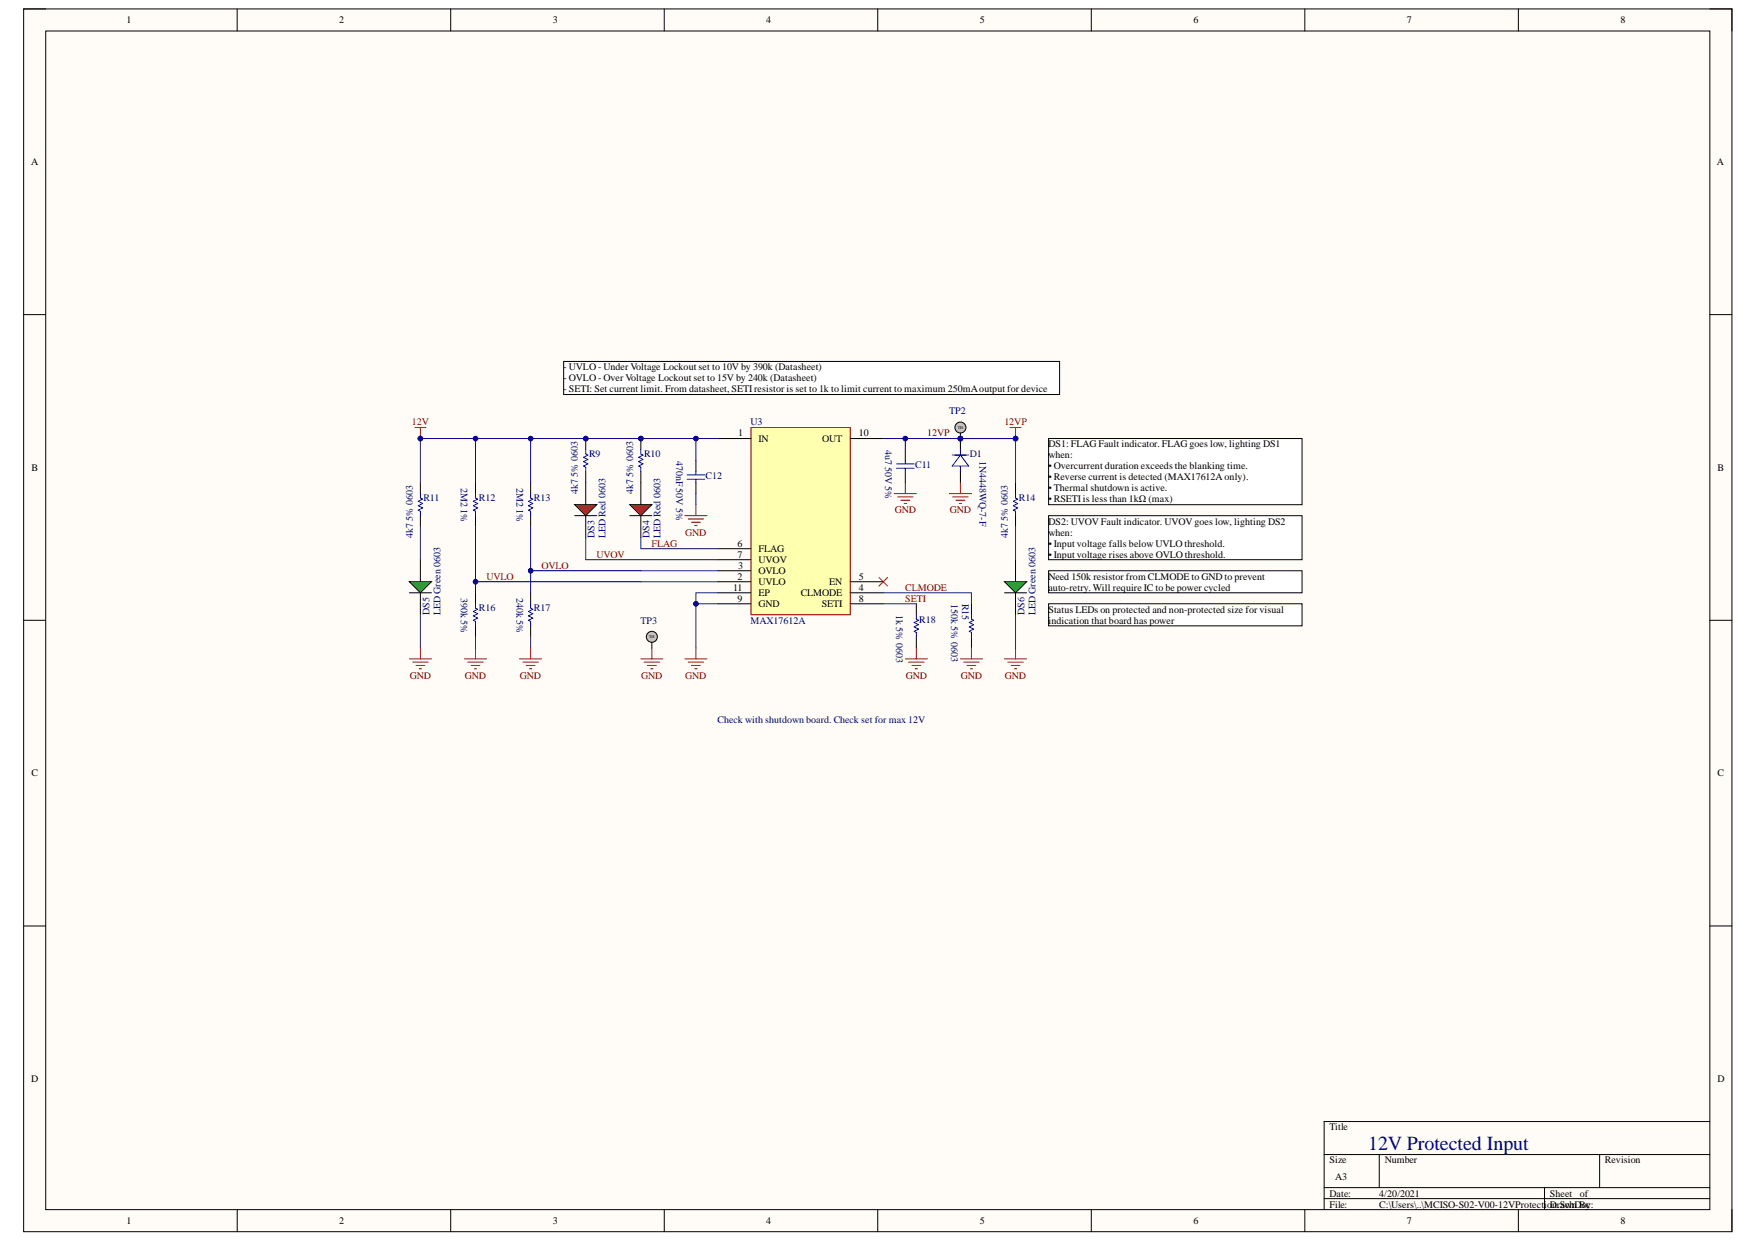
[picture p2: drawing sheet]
<svg xmlns="http://www.w3.org/2000/svg" width="297mm" height="210mm" viewBox="0 0 297 210" stroke-linecap="round" stroke-linejoin="round" font-family="sans-serif">
<defs><g id="words">
<text font-size="3.4" fill="#000080" x="231.3" y="194.4">12V Protected Input</text>
<g font-size="1.7">
<text x="21.4" y="3.9">1</text>
<text x="57.4" y="3.9">2</text>
<text x="93.5" y="3.9">3</text>
<text x="129.5" y="3.9">4</text>
<text x="165.7" y="3.9">5</text>
<text x="201.8" y="3.9">6</text>
<text x="237.8" y="3.9">7</text>
<text x="273.9" y="3.9">8</text>
<text x="5.2" y="27.9">A</text>
<text x="290.3" y="27.9">A</text>
<text x="95.3" y="62.6">- UVLO - Under Voltage Lockout set to 10V by 390k (Datasheet)</text>
<text x="95.3" y="64.4">- OVLO - Over Voltage Lockout set to 15V by 240k (Datasheet)</text>
<text x="95.3" y="66.3">- SETI: Set current limit. From datasheet, SETIresistor is set to 1k to limit current to maximum 250mAoutput for device</text>
<text x="124.8" y="73.7">1</text>
<text x="128.3" y="74.7">IN</text>
<text x="139" y="74.7">OUT</text>
<text x="145.2" y="73.7">10</text>
<text x="177.2" y="75.6">DS1: FLAG Fault indicator. FLAG goes low, lighting DS1</text>
<text x="177.2" y="77.4">when:</text>
<text x="5.3" y="79.6">B</text>
<text x="177.2" y="79.3">• Overcurrent duration exceeds the blanking time.</text>
<text x="177.2" y="81.2">• Reverse current is detected (MAX17612A only).</text>
<text x="177.2" y="83">• Thermal shutdown is active.</text>
<text x="290.4" y="79.6">B</text>
<text x="177.2" y="84.9">• RSETIis less than 1kΩ (max)</text>
<text x="177.2" y="88.7">DS2: UVOV Fault indicator. UVOV goes low, lighting DS2</text>
<text x="124.7" y="92.4">6</text>
<text x="124.7" y="94.3">7</text>
<text x="128.3" y="93.3">FLAG</text>
<text x="128.3" y="95.2">UVOV</text>
<text x="177.2" y="90.5">when:</text>
<text x="177.2" y="92.4">• Input voltage falls below UVLO threshold.</text>
<text x="177.2" y="94.3">• Input voltage rises above OVLO threshold.</text>
<text x="123.9" y="99.8">11</text>
<text x="124.7" y="98">2</text>
<text x="124.7" y="101.7">9</text>
<text x="124.8" y="96.1">3</text>
<text x="128.3" y="98.9">UVLO</text>
<text x="128.3" y="97.1">OVLO</text>
<text x="128.3" y="100.8">EP</text>
<text x="135.4" y="100.8">CLMODE</text>
<text x="140.2" y="98.9">EN</text>
<text x="145.2" y="99.8">4</text>
<text x="145.2" y="98">5</text>
<text x="145.2" y="101.7">8</text>
<text x="177.2" y="98">Need 150k resistor from CLMODE to GND to prevent</text>
<text x="177.2" y="99.8">auto-retry. Will require IC to be power cycled</text>
<text x="128.3" y="102.6">GND</text>
<text x="138.9" y="102.6">SETI</text>
<text x="177.2" y="103.6">Status LEDs on protected and non-protected size for visual</text>
<text x="177.2" y="105.4">i</text>
<text x="177.8" y="105.4">ndication that board has power</text>
<text x="5.3" y="131.2">C</text>
<text x="290.4" y="131.2">C</text>
<text x="5.2" y="182.9">D</text>
<text x="290.4" y="182.9">D</text>
<text x="224.8" y="191.1">Title</text>
<text x="224.8" y="196.6">Size</text>
<text x="234.1" y="196.6">Number</text>
<text x="271.3" y="196.6">Revision</text>
<text x="224.8" y="202.2">Date:</text>
<text x="225.7" y="199.4">A3</text>
<text x="233.2" y="202.2">4/20/2021</text>
<text x="262" y="202.2">Sheet</text>
<text x="267.1" y="202.2">of</text>
<text x="21.4" y="206.9">1</text>
<text x="57.4" y="206.9">2</text>
<text x="93.5" y="206.9">3</text>
<text x="129.5" y="206.9">4</text>
<text x="165.7" y="206.9">5</text>
<text x="201.8" y="206.9">6</text>
<text x="224.8" y="204.1">File:</text>
<text x="233.2" y="204.1">C:\Users\..\MCISO-S02-V00-12VProtecti</text>
<text x="237.8" y="206.9">7</text>
<text x="261.6" y="204.1">on.SchDoc</text>
<text x="262" y="204.1">Drawn By:</text>
<text x="273.9" y="206.9">8</text>
</g>
<g font-size="1.7" fill="#800000">
<text x="69.6" y="71.9">12V</text>
<text x="169.8" y="71.9">12VP</text>
<text x="156.8" y="73.7">12VP</text>
<text x="151.3" y="86.7">GND</text>
<text x="160.6" y="86.7">GND</text>
<text x="100.8" y="94.3">UVOV</text>
<text x="110.2" y="92.4">FLAG</text>
<text x="115.8" y="90.5">GND</text>
<text x="82.2" y="98">UVLO</text>
<text x="91.5" y="96.1">OVLO</text>
<text x="153" y="99.8">CLMODE</text>
<text x="153" y="101.7">SETI</text>
<text x="69.3" y="114.7">GND</text>
<text x="78.6" y="114.7">GND</text>
<text x="87.9" y="114.7">GND</text>
<text x="108.4" y="114.7">GND</text>
<text x="115.8" y="114.7">GND</text>
<text x="153.1" y="114.7">GND</text>
<text x="162.4" y="114.7">GND</text>
<text x="169.9" y="114.7">GND</text>
</g>
<g font-size="1.7" fill="#000080">
<text x="126.9" y="71.9">U3</text>
<text x="160.5" y="70">TP2</text>
<text x="99.6" y="77.3">R9</text>
<text x="108.9" y="77.3">R10</text>
<text x="114.3" y="77.9" transform="rotate(90 114.3 77.9)">470nF 50V 5%</text>
<text x="149.7" y="76" transform="rotate(90 149.7 76)">4u7</text>
<text x="164" y="77.3">D1</text>
<text x="165.6" y="77.9" transform="rotate(90 165.6 77.9)">1N4448WQ-7-F</text>
<text x="77.9" y="82.5" transform="rotate(90 77.9 82.5)">2M2</text>
<text x="87.3" y="82.5" transform="rotate(90 87.3 82.5)">2M2</text>
<text x="97.7" y="83.4" transform="rotate(-90 97.7 83.4)">4k7</text>
<text x="97.7" y="80.6" transform="rotate(-90 97.7 80.6)">5% 0603</text>
<text x="107" y="83.4" transform="rotate(-90 107 83.4)">4k7</text>
<text x="107" y="80.6" transform="rotate(-90 107 80.6)">5% 0603</text>
<text x="119.3" y="81">C12</text>
<text x="149.7" y="78.9" transform="rotate(90 149.7 78.9)">50V 5%</text>
<text x="154.7" y="79.1">C11</text>
<text x="69.8" y="88" transform="rotate(-90 69.8 88)">5% 0603</text>
<text x="71.6" y="84.7">R11</text>
<text x="77.9" y="86.1" transform="rotate(90 77.9 86.1)">1%</text>
<text x="81" y="84.7">R12</text>
<text x="87.3" y="86.1" transform="rotate(90 87.3 86.1)">1%</text>
<text x="90.3" y="84.7">R13</text>
<text x="170.4" y="88" transform="rotate(-90 170.4 88)">5% 0603</text>
<text x="172.3" y="84.7">R14</text>
<text x="69.8" y="90.9" transform="rotate(-90 69.8 90.9)">4k7</text>
<text x="100.5" y="90.9" transform="rotate(-90 100.5 90.9)">DS3</text>
<text x="102.4" y="90.9" transform="rotate(-90 102.4 90.9)">LED Red 0603</text>
<text x="109.8" y="90.9" transform="rotate(-90 109.8 90.9)">DS4</text>
<text x="111.7" y="90.9" transform="rotate(-90 111.7 90.9)">LED Red 0603</text>
<text x="170.4" y="90.9" transform="rotate(-90 170.4 90.9)">4k7</text>
<text x="77.9" y="101.1" transform="rotate(90 77.9 101.1)">390k 5%</text>
<text x="87.3" y="101.1" transform="rotate(90 87.3 101.1)">240k 5%</text>
<text x="72.6" y="103.9" transform="rotate(-90 72.6 103.9)">DS5</text>
<text x="74.5" y="103.9" transform="rotate(-90 74.5 103.9)">LED Green 0603</text>
<text x="81" y="103.3">R16</text>
<text x="90.3" y="103.3">R17</text>
<text x="108.3" y="105.4">TP3</text>
<text x="126.9" y="105.4">MAX17612A</text>
<text x="151.5" y="103.9" transform="rotate(90 151.5 103.9)">1k 5% 0603</text>
<text x="155.4" y="105.3">R18</text>
<text x="160.8" y="102" transform="rotate(90 160.8 102)">150k 5% 0603</text>
<text x="162.7" y="102" transform="rotate(90 162.7 102)">R15</text>
<text x="173.2" y="103.9" transform="rotate(-90 173.2 103.9)">DS6</text>
<text x="175" y="103.9" transform="rotate(-90 175 103.9)">LED Green 0603</text>
<text x="121.3" y="122.2">Check with shutdown board. Check set for max 12V</text>
</g>
<g font-size=".7">
<text x="161.9" y="72.5">TH</text>
<text x="109.7" y="107.9">TH</text>
</g>
</g></defs>
<path d="M4 1.5h288.8v206.7h-288.8z" fill-rule="evenodd" fill="#fffcf8"/>
<path d="M4 1.5h288.8v206.7h-288.8z" fill="none" stroke="#000" stroke-width=".17"/>
<path d="M7.7 5.2h281.4v199.2h-281.4z" fill-rule="evenodd" fill="#fffcf8"/>
<g fill="none" stroke="#000" stroke-width=".17">
<path d="M4 1.5h3.7M7.7 5.2h281.4v199.2h-281.4zM40.1 1.5v3.7M76.2 1.5v3.7M112.3 1.5v3.7M148.4 1.5v3.7M184.5 1.5v3.7M220.6 1.5v3.7M256.7 1.5v3.7M289.1 1.5h3.7v3.7M4 53.2h3.7M289.1 53.2h3.7"/>
<path d="M117.7 77.8v1.9M153.1 76v1.8M153.1 79.7v1.9M80.4 81.6v1.8M80.4 87.1v1.9M89.7 81.6v1.8M89.7 87.1v1.9M117.7 81.6v1.8M4 104.8h3.7M89.7 100.2v1.8M89.7 105.8v1.8M289.1 104.8h3.7"/>
<path d="M4 156.5h3.7M289.1 156.5h3.7M223.9 195.1h65.2M233.2 195.1v5.6M270.4 195.1v5.6M289.1 189.5h-65.2v14.9M40.1 204.4v3.8M76.2 204.4v3.8M112.3 204.4v3.8M148.4 204.4v3.8M184.5 204.4v3.8M220.6 204.4v3.8"/>
<path d="M223.9 200.7h65.2M223.9 202.6h65.2M256.7 204.4v3.8M261.1 200.7v3.7M292.8 204.4v3.8"/>
</g>
<path d="M117.7 79.7v.6M151.6 79.1h2.9M151.6 78.4h2.9M153.1 77.8v.6M153.1 79.1v.6M80.4 83.4v.8l.4 .2-.8 .3 .8 .4-.8 .4 .8 .3-.8 .4 .4 .2v.7M89.7 83.4v.8l.4 .2-.8 .3 .8 .4-.8 .4 .8 .3-.8 .4 .4 .2v.7M116.2 81h2.9M116.2 80.3h2.9M117.7 81v.6M89.7 102v.8l.4 .2-.8 .3 .8 .4-.8 .4 .8 .4-.8 .3 .4 .2v.8" fill="none" stroke="#00f" stroke-width=".17"/>
<circle cx="162.4" cy="74.1" r=".37" fill="#000080"/>
<circle cx="162.4" cy="74.1" r=".37" fill="none" stroke="#000080" stroke-width=".17"/>
<path d="M161 76.9h2.8M162.4 76.9l1.4 1.9h-2.8z" fill="none" stroke="#00f" stroke-width=".17"/>
<path d="M162.4 74.1v1.9M162.4 79.7v1.9" fill="none" stroke="#000" stroke-width=".17"/>
<circle cx="162.4" cy="74.1" r=".37" fill="#000080"/>
<circle cx="162.4" cy="74.1" r=".37" fill="none" stroke="#000080" stroke-width=".17"/>
<path d="M162.4 76v.9M162.4 78.8v.9M80.4 102v.8l.4 .2-.8 .3 .8 .4-.8 .4 .8 .4-.8 .3 .4 .2v.8" fill="none" stroke="#00f" stroke-width=".17"/>
<g fill="none" stroke="#800000" stroke-width=".17">
<path d="M115.8 87.1h3.7M116.4 87.7h2.6M116.9 88.3h1.5M117.5 88.8h.3M117.7 85.3v1.8M151.2 83.4h3.7M151.8 84h2.6M152.3 84.5h1.5M152.9 85.1h.3M153.1 81.6v1.8M160.5 83.4h3.7M161.1 84h2.6"/>
<path d="M161.6 84.5h1.5M162.2 85.1h.4M162.4 81.6v1.8M78.5 111.4h3.8M79.1 111.9h2.6M79.6 112.5h1.5M80.2 113h.4M80.4 109.5v1.9M87.8 111.4h3.8M88.4 111.9h2.6M89 112.5h1.5M89.5 113h.4"/>
<path d="M89.7 109.5v1.9M115.8 111.4h3.7M116.4 111.9h2.6M116.9 112.5h1.5M117.5 113h.3M117.7 109.5v1.9M153.1 111.4h3.7M153.6 111.9h2.6M154.2 112.5h1.5M154.7 113h.4M154.9 109.5v1.9"/>
</g>
<path d="M97.2 87.1h3.7M99 81.6v3.7M99 87.1v3.8M80.4 100.2v1.8M80.4 105.8v1.8" fill="none" stroke="#000" stroke-width=".17"/>
<path d="M97.2 85.3h3.7l-1.9 1.8z" fill="#f00"/>
<path d="M97.2 85.3h3.7l-1.9 1.8zM106.5 87.1h3.7M108.3 81.6v3.7M108.3 87.1v3.8" fill="none" stroke="#000" stroke-width=".17"/>
<path d="M106.5 85.3h3.7l-1.9 1.8z" fill="#f00"/>
<path d="M106.5 85.3h3.7l-1.9 1.8z" fill="none" stroke="#000" stroke-width=".17"/>
<path d="M177.3 74.1h42.8v11.2h-42.8z" fill-rule="evenodd" fill="#fff"/>
<path d="M177.3 74.1h42.8v11.2h-42.8z" fill="none" stroke="#000" stroke-width=".17"/>
<path d="M177.3 87.2h42.8v7.4h-42.8z" fill-rule="evenodd" fill="#fff"/>
<path d="M177.3 87.2h42.8v7.4h-42.8z" fill="none" stroke="#000" stroke-width=".17"/>
<path d="M170.8 72.3h1.8M171.7 72.3v1.8" fill="none" stroke="#800000" stroke-width=".17"/>
<circle cx="171.7" cy="74.1" r=".37" fill="#000080"/>
<circle cx="171.7" cy="74.1" r=".37" fill="none" stroke="#000080" stroke-width=".17"/>
<path d="M70.1 72.3h1.9M71.1 72.3v1.8" fill="none" stroke="#800000" stroke-width=".17"/>
<circle cx="71.1" cy="74.1" r=".37" fill="#000080"/>
<circle cx="71.1" cy="74.1" r=".37" fill="none" stroke="#000080" stroke-width=".17"/>
<circle cx="99" cy="74.1" r=".37" fill="#000080"/>
<circle cx="99" cy="74.1" r=".37" fill="none" stroke="#000080" stroke-width=".17"/>
<path d="M99 74.1v1.9" fill="none" stroke="#000" stroke-width=".17"/>
<circle cx="99" cy="74.1" r=".37" fill="#000080"/>
<circle cx="99" cy="74.1" r=".37" fill="none" stroke="#000080" stroke-width=".17"/>
<path d="M99 79.7v1.9" fill="none" stroke="#000" stroke-width=".17"/>
<path d="M99 76v.7l.4 .2-.8 .4 .8 .4-.8 .3 .8 .4-.8 .4 .4 .2v.7" fill="none" stroke="#00f" stroke-width=".17"/>
<circle cx="108.3" cy="74.1" r=".37" fill="#000080"/>
<circle cx="108.3" cy="74.1" r=".37" fill="none" stroke="#000080" stroke-width=".17"/>
<path d="M108.3 74.1v1.9" fill="none" stroke="#000" stroke-width=".17"/>
<circle cx="108.3" cy="74.1" r=".37" fill="#000080"/>
<circle cx="108.3" cy="74.1" r=".37" fill="none" stroke="#000080" stroke-width=".17"/>
<path d="M108.3 79.7v1.9M164.2 102v1.9M164.2 107.6v1.9" fill="none" stroke="#000" stroke-width=".17"/>
<path d="M108.3 76v.7l.4 .2-.7 .4 .7 .4-.7 .3 .7 .4-.7 .4 .3 .2v.7M164.2 103.9v.7l.4 .2-.7 .4 .7 .4-.7 .4 .7 .3-.7 .4 .3 .2v.7" fill="none" stroke="#00f" stroke-width=".17"/>
<path d="M162.4 111.4h3.7M162.9 111.9h2.6M163.5 112.5h1.5M164 113h.4M164.2 109.5v1.9" fill="none" stroke="#800000" stroke-width=".17"/>
<path d="M177.3 96.5h42.8v3.7h-42.8z" fill-rule="evenodd" fill="#fff"/>
<path d="M171.7 94.6v3.7M177.3 96.5h42.8v3.7h-42.8zM169.8 100.2h3.8M171.7 100.2v3.7" fill="none" stroke="#000" stroke-width=".17"/>
<path d="M169.8 98.3h3.8l-1.9 1.9z" fill="#0f0"/>
<path d="M71.1 94.6v3.7M169.8 98.3h3.8l-1.9 1.9zM69.2 100.2h3.7M71.1 100.2v3.7" fill="none" stroke="#000" stroke-width=".17"/>
<path d="M169.8 111.4h3.8M170.4 111.9h2.6M170.9 112.5h1.5M171.5 113h.4M171.7 109.5v1.9" fill="none" stroke="#800000" stroke-width=".17"/>
<path d="M69.2 98.3h3.7l-1.8 1.9z" fill="#0f0"/>
<path d="M69.2 98.3h3.7l-1.8 1.9zM71.1 81.6v1.8M71.1 87.1v1.9M171.7 81.6v1.8M171.7 87.1v1.9" fill="none" stroke="#000" stroke-width=".17"/>
<path d="M69.2 111.4h3.7M69.8 111.9h2.6M70.3 112.5h1.5M70.9 113h.4M71.1 109.5v1.9" fill="none" stroke="#800000" stroke-width=".17"/>
<path d="M71.1 83.4v.8l.3 .2-.7 .3 .7 .4-.7 .4 .7 .3-.7 .4 .4 .2v.7M171.7 83.4v.8l.4 .2-.8 .3 .8 .4-.8 .4 .8 .3-.8 .4 .4 .2v.7" fill="none" stroke="#00f" stroke-width=".17"/>
<path d="M177.3 102h42.8v3.8h-42.8z" fill-rule="evenodd" fill="#fff"/>
<path d="M177.3 102h42.8v3.8h-42.8z" fill="none" stroke="#000" stroke-width=".17"/>
<path d="M95.3 61.1h83.8v5.6h-83.8z" fill-rule="evenodd" fill="#fff"/>
<path d="M95.3 61.1h83.8v5.6h-83.8z" fill="none" stroke="#000" stroke-width=".17"/>
<path d="M148.6 97.6l1.5 1.5M150.1 97.6l-1.5 1.5" fill="none" stroke="#f00" stroke-width=".17"/>
<circle cx="162.4" cy="74.1" r=".37" fill="#000080"/>
<circle cx="162.4" cy="74.1" r=".37" fill="none" stroke="#000080" stroke-width=".17"/>
<circle cx="162.4" cy="72.3" r=".93" fill="#c0c0c0"/>
<g fill="none" stroke="#000" stroke-width=".17">
<path d="M162.4 73.2v.9"/>
<circle cx="162.4" cy="72.3" r=".93"/>
</g>
<circle cx="162.4" cy="74.1" r=".37" fill="#000080"/>
<circle cx="162.4" cy="74.1" r=".37" fill="none" stroke="#000080" stroke-width=".17"/>
<circle cx="110.2" cy="107.6" r=".93" fill="#c0c0c0"/>
<g fill="none" stroke="#000" stroke-width=".17">
<path d="M110.2 108.6v.9M154.9 102v1.9M154.9 107.6v1.9"/>
<circle cx="110.2" cy="107.6" r=".93"/>
</g>
<path d="M108.3 111.4h3.8M108.9 111.9h2.6M109.5 112.5h1.4M110 113h.4M110.2 109.5v1.9" fill="none" stroke="#800000" stroke-width=".17"/>
<path d="M154.9 103.9v.7l.4 .2-.8 .4 .8 .4-.8 .4 .8 .3-.8 .4 .4 .2v.7" fill="none" stroke="#00f" stroke-width=".17"/>
<path d="M127 72.3h16.7v31.6h-16.7z" fill-rule="evenodd" fill="#ffffb0"/>
<path d="M127 72.3h16.7v31.6h-16.7z" fill="none" stroke="#800000" stroke-width=".17"/>
<path d="M121.4 74.1h5.6M143.7 74.1h5.6M121.4 98.3h5.6M121.4 96.5h5.6M121.4 92.7h5.6M121.4 94.6h5.6M143.7 98.3h5.6M121.4 100.2h5.6M121.4 102h5.6M143.7 100.2h5.6M143.7 102h5.6" fill="none" stroke="#000" stroke-width=".17"/>
<path d="M171.7 89v5.6" fill="none" stroke="#073763" stroke-width=".17"/>
<path d="M80.4 98.3h27.9" fill="none" stroke="#000080" stroke-width=".17"/>
<circle cx="80.4" cy="98.3" r=".37" fill="#000080"/>
<g fill="none" stroke="#000080" stroke-width=".17">
<path d="M89.7 89v7.5h18.6"/>
<circle cx="80.4" cy="98.3" r=".37"/>
</g>
<circle cx="89.7" cy="96.5" r=".37" fill="#000080"/>
<circle cx="89.7" cy="96.5" r=".37" fill="none" stroke="#000080" stroke-width=".17"/>
<path d="M99 90.9v3.7h22.4M108.3 90.9v1.8h13.1M108.3 98.3h13.1M108.3 96.5h13.1M117.7 102h3.7" fill="none" stroke="#073763" stroke-width=".17"/>
<circle cx="117.7" cy="102" r=".37" fill="#000080"/>
<g fill="none" stroke="#000080" stroke-width=".17">
<path d="M117.7 74.1h3.7"/>
<circle cx="117.7" cy="102" r=".37"/>
</g>
<circle cx="117.7" cy="74.1" r=".37" fill="#000080"/>
<g fill="none" stroke="#000080" stroke-width=".17">
<path d="M149.3 74.1h3.8"/>
<circle cx="117.7" cy="74.1" r=".37"/>
</g>
<path d="M149.3 100.2h14.9v1.8M149.3 102h5.6" fill="none" stroke="#073763" stroke-width=".17"/>
<circle cx="153.1" cy="74.1" r=".37" fill="#000080"/>
<circle cx="153.1" cy="74.1" r=".37" fill="none" stroke="#000080" stroke-width=".17"/>
<path d="M162.4 74.1h9.3" fill="none" stroke="#073763" stroke-width=".17"/>
<circle cx="171.7" cy="74.1" r=".37" fill="#000080"/>
<circle cx="171.7" cy="74.1" r=".37" fill="none" stroke="#000080" stroke-width=".17"/>
<circle cx="162.4" cy="74.1" r=".37" fill="#000080"/>
<circle cx="162.4" cy="74.1" r=".37" fill="none" stroke="#000080" stroke-width=".17"/>
<path d="M71.1 74.1v7.5M71.1 89v5.6M71.1 103.9v5.6" fill="none" stroke="#073763" stroke-width=".17"/>
<circle cx="71.1" cy="74.1" r=".37" fill="#000080"/>
<g fill="none" stroke="#000080" stroke-width=".17">
<path d="M80.4 74.1v7.5"/>
<circle cx="71.1" cy="74.1" r=".37"/>
</g>
<path d="M80.4 107.6v1.9" fill="none" stroke="#073763" stroke-width=".17"/>
<circle cx="80.4" cy="74.1" r=".37" fill="#000080"/>
<g fill="none" stroke="#000080" stroke-width=".17">
<path d="M89.7 96.5v3.7"/>
<circle cx="80.4" cy="74.1" r=".37"/>
</g>
<path d="M89.7 107.6v1.9" fill="none" stroke="#073763" stroke-width=".17"/>
<circle cx="89.7" cy="96.5" r=".37" fill="#000080"/>
<g fill="none" stroke="#000080" stroke-width=".17">
<path d="M89.7 74.1v7.5"/>
<circle cx="89.7" cy="96.5" r=".37"/>
</g>
<circle cx="89.7" cy="74.1" r=".37" fill="#000080"/>
<g fill="none" stroke="#000080" stroke-width=".17">
<path d="M117.7 83.4v1.9"/>
<circle cx="89.7" cy="74.1" r=".37"/>
</g>
<path d="M171.7 74.1v7.5M171.7 103.9v5.6" fill="none" stroke="#073763" stroke-width=".17"/>
<circle cx="171.7" cy="74.1" r=".37" fill="#000080"/>
<g fill="none" stroke="#000080" stroke-width=".17">
<path d="M71.1 74.1h46.6v3.7"/>
<circle cx="171.7" cy="74.1" r=".37"/>
</g>
<circle cx="71.1" cy="74.1" r=".37" fill="#000080"/>
<circle cx="71.1" cy="74.1" r=".37" fill="none" stroke="#000080" stroke-width=".17"/>
<circle cx="80.4" cy="74.1" r=".37" fill="#000080"/>
<circle cx="80.4" cy="74.1" r=".37" fill="none" stroke="#000080" stroke-width=".17"/>
<circle cx="89.7" cy="74.1" r=".37" fill="#000080"/>
<circle cx="89.7" cy="74.1" r=".37" fill="none" stroke="#000080" stroke-width=".17"/>
<circle cx="99" cy="74.1" r=".37" fill="#000080"/>
<circle cx="99" cy="74.1" r=".37" fill="none" stroke="#000080" stroke-width=".17"/>
<circle cx="108.3" cy="74.1" r=".37" fill="#000080"/>
<circle cx="108.3" cy="74.1" r=".37" fill="none" stroke="#000080" stroke-width=".17"/>
<circle cx="117.7" cy="74.1" r=".37" fill="#000080"/>
<circle cx="117.7" cy="74.1" r=".37" fill="none" stroke="#000080" stroke-width=".17"/>
<path d="M121.4 100.2h-3.7v9.3" fill="none" stroke="#073763" stroke-width=".17"/>
<circle cx="117.7" cy="102" r=".37" fill="#000080"/>
<g fill="none" stroke="#000080" stroke-width=".17">
<path d="M171.7 74.1h-18.6v1.9"/>
<circle cx="117.7" cy="102" r=".37"/>
</g>
<circle cx="153.1" cy="74.1" r=".37" fill="#000080"/>
<circle cx="153.1" cy="74.1" r=".37" fill="none" stroke="#000080" stroke-width=".17"/>
<circle cx="162.4" cy="74.1" r=".37" fill="#000080"/>
<circle cx="162.4" cy="74.1" r=".37" fill="none" stroke="#000080" stroke-width=".17"/>
<circle cx="171.7" cy="74.1" r=".37" fill="#000080"/>
<g fill="none" stroke="#000080" stroke-width=".17">
<path d="M80.4 89v11.2"/>
<circle cx="171.7" cy="74.1" r=".37"/>
</g>
<circle cx="80.4" cy="98.3" r=".37" fill="#000080"/>
<circle cx="80.4" cy="98.3" r=".37" fill="none" stroke="#000080" stroke-width=".17"/>
<use href="#words"/>
</svg>
